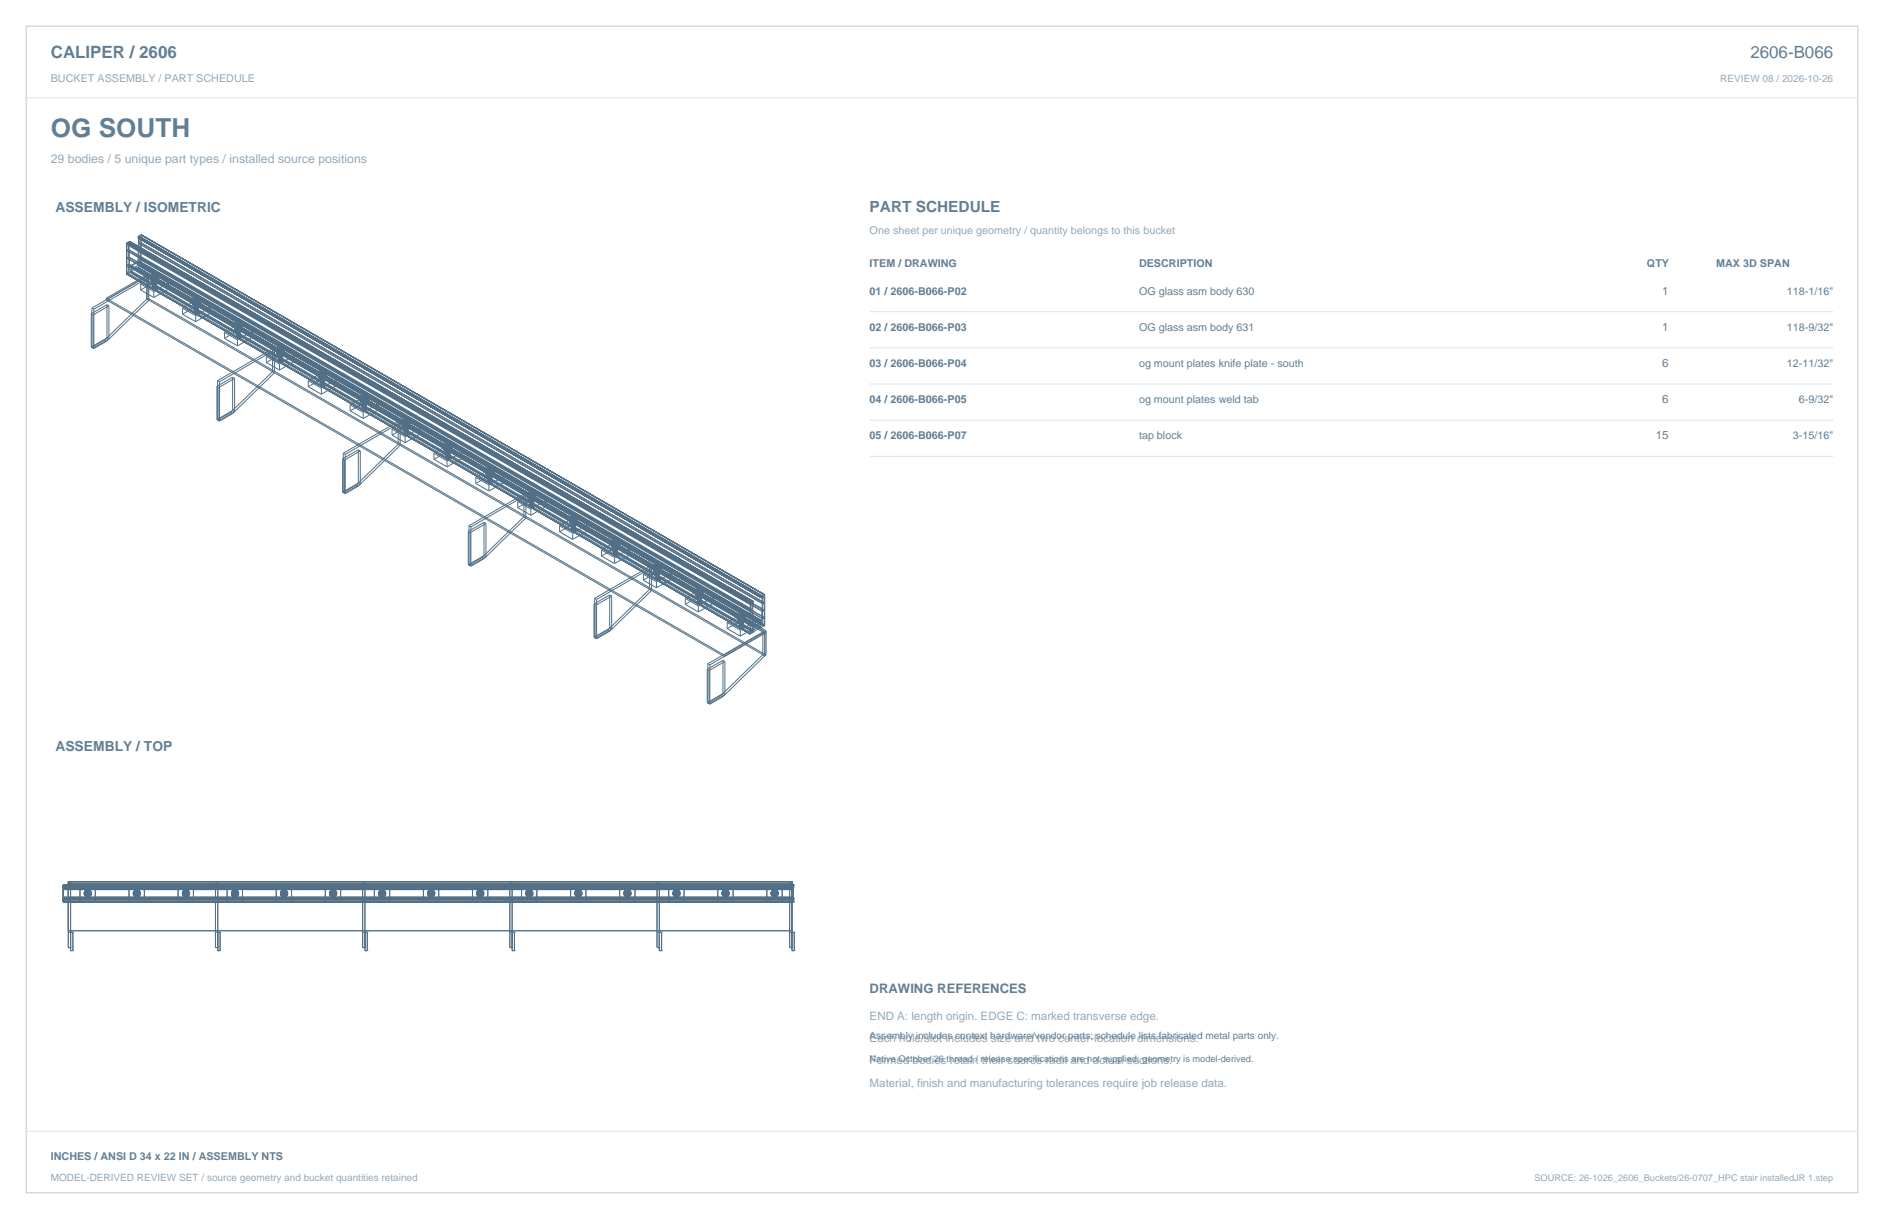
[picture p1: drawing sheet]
<svg xmlns="http://www.w3.org/2000/svg" width="864mm" height="559mm" viewBox="0 0 864 559" stroke-linecap="round" stroke-linejoin="round" font-family="sans-serif">
<defs><g id="words">
<text font-size="12" fill="#617e94" x="23" y="63">OG SOUTH</text>
<g font-size="7.8" fill="#617e94">
<text x="23" y="27">CALIPER / 2606</text>
<text x="802" y="27">2606-B066</text>
</g>
<text font-size="7.1" fill="#617e94" x="399" y="97">PART SCHEDULE</text>
<g font-size="6.3" fill="#617e94">
<text x="25" y="97">ASSEMBLY / ISOMETRIC</text>
<text x="25" y="344">ASSEMBLY / TOP</text>
</g>
<text font-size="6" fill="#617e94" x="399" y="455">DRAWING REFERENCES</text>
<text font-size="5.6" fill="#93a8b9" x="23" y="75">29 bodies / 5 unique part types / installed source positions</text>
<g font-size="5.3" fill="#617e94">
<text x="762" y="135">1</text>
<text x="762" y="152">1</text>
<text x="762" y="168">6</text>
<text x="762" y="185">6</text>
<text x="759" y="201">15</text>
</g>
<g font-size="5.3" fill="#93a8b9">
<text x="399" y="467">END A: length origin. EDGE C: marked transverse edge.</text>
<text x="399" y="478">Each hole/slot includes size and two center-location dimensions.</text>
<text x="399" y="488">Formed bodies retain their source radii and actual sections.</text>
<text x="399" y="498">Material, finish and manufacturing tolerances require job release data.</text>
</g>
<g font-size="4.9" fill="#93a8b9">
<text x="23" y="38">BUCKET ASSEMBLY / PART SCHEDULE</text>
<text x="399" y="107">One sheet per unique geometry / quantity belongs to this bucket</text>
</g>
<g font-size="4.9" fill="#617e94">
<text x="399" y="122">ITEM / DRAWING</text>
<text x="522" y="122">DESCRIPTION</text>
<text x="755" y="122">QTY</text>
<text x="787" y="122">MAX 3D SPAN</text>
<text x="399" y="135">01 / 2606-B066-P02</text>
<text x="522" y="135">OG glass asm body 630</text>
<text x="819" y="135">118-1/16&quot;</text>
<text x="399" y="152">02 / 2606-B066-P03</text>
<text x="522" y="152">OG glass asm body 631</text>
<text x="819" y="152">118-9/32&quot;</text>
<text x="399" y="168">03 / 2606-B066-P04</text>
<text x="522" y="168">og mount plates knife plate - south</text>
<text x="819" y="168">12-11/32&quot;</text>
<text x="399" y="185">04 / 2606-B066-P05</text>
<text x="522" y="185">og mount plates weld tab</text>
<text x="825" y="185">6-9/32&quot;</text>
<text x="399" y="201">05 / 2606-B066-P07</text>
<text x="522" y="201">tap block</text>
<text x="822" y="201">3-15/16&quot;</text>
<text x="23" y="532">INCHES / ANSI D 34 x 22 IN / ASSEMBLY NTS</text>
</g>
<g font-size="4.6" fill="#93a8b9">
<text x="789" y="38">REVIEW 08 / 2026-10-26</text>
<text x="23" y="541">MODEL-DERIVED REVIEW SET / source geometry and bucket quantities retained</text>
</g>
<text font-size="4.6" fill="#617e94" x="399" y="476">Assembly includes context hardware/vendor parts; schedule lists fabricated metal parts only.</text>
<text font-size="4.2" fill="#617e94" x="399" y="487">Native October 26 thread / release specifications are not supplied; geometry is model-derived.</text>
<text font-size="4.2" fill="#93a8b9" x="703" y="541">SOURCE: 26-1026_2606_Buckets/26-0707_HPC stair installedJR 1.step</text>
</g></defs>
<path d="M12 12h840v535h-840z" fill="none" stroke="#b8cad8" stroke-width=".46"/>
<path d="M12 45h840M399 143h441M399 159h441M399 176h441M399 193h441M399 209h441M12 519h840" fill="none" stroke="#dbe5ed" stroke-width=".46"/>
<g fill="none" stroke="#536f85" stroke-width=".46">
<path d="M58 112v14M58 112h.1M58 111v1M58 111l287 166M58 111h.1M58 118l288 167M58 115l286 165M58 112l286 165M58 118l286 165M58 112v3M58 115v3M58 118v4"/>
<path d="M58 112h1v2M59 114l286 165M59 114l-1 1M59 115l286 165M59 115h-1M59 115v3M59 111l291 169M59 111h.1M59 111l286 165M59 118l290 167M59 118h-1M59 118v3"/>
<path d="M59 112v10M59 112h.1M59 112l291 168M59 111v1M59 111h-1M63 120l286 165M63 120l-3 2M63 120h.1M63 119l286 166M63 119v1M63 119l286 165M63 119h.1"/>
<path d="M63 108v1M63 108h.1M63 109h.1M63 108l287 166M63 109l286 165M63 109h1M64 109h.1M64 109l-1 10M64 118l286 166M64 109h-1M64 108l-1 1M64 115l286 165"/>
<path d="M64 115v3M64 108h.1M64 108v1M64 112l286 165M64 112v3M64 111l286 165M64 118l286 165M64 109l286 165M64 118v1v3v-1M64 109v2M64 111v4M64 118v3"/>
<path d="M64 118h.1M64 111v1M64 109v3M65 108l286 165M65 108h-2M65 108h.1M65 108v14M49 137l283 163M49 137l283 164v-1M49 137h.1M49 140h1M49 140l-7 4"/>
<path d="M49 140v15M58 126l286 165M58 126h.1M58 122l286 165M58 125l286 165M58 122l293 168M58 122v3M59 121l287 166M59 121l-1 1M59 121v3M59 124l286 166M59 124l-1 1"/>
<path d="M59 121l286 165M59 122l292 168M59 122h.1M59 122h1M59 122l286 165M59 122v2M59 124l286 165M60 125l-2 1M60 125h.1M60 122h.1M60 125l286 165M60 124v1"/>
<path d="M60 124h.1M63 123l286 165M63 123l-3 1M63 123h.1M63 122l287 165M63 122v-2l-4 2M63 122l-4 2M64 121l287 166M64 130v3M64 133l6 3M64 130l6 4M65 122l286 165"/>
<path d="M65 122l-2 1M65 122h.1M67 137l284 164M67 137v-10l-25 14M67 137l-19 19M68 137l283 163M68 126l-19 11M68 126v11M68 137h-1M68 126l283 163M69 127h.1M69 127h1"/>
<path d="M69 128h.1M69 128v1M69 126h.1M69 126v1M69 129h1M69 129h.1M69 127l1 1M69 128h1M70 129h.1M70 127v1M70 127h.1M70 128h.1"/>
<path d="M70 128h-1M70 127l-1 1M70 128l-1 1M70 128v1M70 126h.1M70 126h-1M70 127v2M70 129h-1M70 126v1M70 127h1M70 128v4M70 132h.1"/>
<path d="M70 131v1M70 125v1M70 129h1M70 131h.1M70 130h.1M70 133h.1M70 128v5M70 127l1 1M70 132h1M70 129v1M70 128h1M70 132v1"/>
<path d="M70 133h1M70 130h1M70 134v2M70 134l7-4v2l-7 4M71 128h-1M71 131h.1M71 131h-1M71 133h.1M71 128v5M71 129h.1M71 132h.1M71 125v1"/>
<path d="M71 125h-1M71 126h-1M71 126h.1M71 127h.1M71 130h.1M71 128h.1M71 126v1M71 127h-1M71 129h-1M71 132h-1M71 129v4M71 129v1"/>
<path d="M71 128v1M71 129h1M71 125h.1M71 127v1M71 127v6M71 127h1M71 128h1M71 131v1M71 126v7M71 129l-7 4M71 126l-7 4M71 126h1"/>
<path d="M71 130h1M71 132l1 1M71 132h1M71 131h1M71 125l1 1M72 127l-1 1M72 128h-1M72 132h-1M72 132h.1M72 129h.1M72 129h-1M72 128v5"/>
<path d="M72 128h.1M72 133h-1M72 130h-1M72 131l-1 1M72 131h.1M72 133h.1M72 130h.1M72 127h.1M72 126h.1M72 126v1M72 131v1M72 127v5"/>
<path d="M72 127h-1M72 127v1M72 128v1M72 129l-1 1M72 127l1 1M72 128h1M72 126h1M72 128l1 1M72 127h1M73 126h.1M73 128h.1M73 129h.1"/>
<path d="M73 129h-1M73 127l-1 1M73 128v1M73 128h-1M73 126v1v-1M73 126v1M73 127h.1M88 138h.1M88 139h.1M88 138h1M88 139v1M88 139l1 1"/>
<path d="M88 137h.1M88 137v1M88 140h.1M88 140h1M89 138h.1M89 138v1M89 140h.1M89 139h.1M89 139h-1M89 137h.1M89 137h-1M89 139l-1 1"/>
<path d="M89 139v1M89 140h-1M89 139h1M89 138h1M89 139v4M89 137v1M89 139v5M89 140h1M90 138l-1 1M90 139h-1M90 137h-1M90 137h.1"/>
<path d="M90 139v5M90 139h.1M90 140h-1M90 137l-1 1M90 138h.1M90 138h-1M90 140h.1M90 136v1M90 136l-1 1M90 137v1M90 138h1M90 138v1"/>
<path d="M90 137h1M90 136h.1M90 136l1 1M90 140h1M90 139h1M91 138h.1M91 138h-1M91 140h-1M91 137v7M91 137l-7 4M91 137h.1M91 137v1"/>
<path d="M91 140h.1M91 139h.1M91 139h-1M91 139v5M91 138v1M91 139v4M91 139v1M91 140h1M91 139h1M91 138l1 1M91 138h1M91 137h1"/>
<path d="M92 139v1M92 138h-1M92 139l-1 1M92 139h.1M92 140h.1M92 139h-1M92 138v1M92 140h-1M92 137h.1M92 137v1M92 138h.1M42 159l1 1"/>
<path d="M42 144h1M42 144v15M42 141l1 1M42 141v18l6-3M43 144v16l7-5M43 142l25-15v11l-19 18M43 142v18M48 156h1M49 156l-6 4M49 155h1M49 155l-7 4M50 140l-7 4"/>
<path d="M50 140v15M84 144l6 3M84 141l6 4M84 141v3M89 143h.1M89 143h1M89 140l1 1M89 142v1M89 142l1 1M89 141h.1M89 144h.1M89 141h1"/>
<path d="M89 144h1M90 143h-1M90 141h.1M90 144h.1M90 142v1M90 142h-1M90 141h-1M90 143l-1 1M90 143h.1M90 145v2M90 145l7-4v2l-7 4M90 142h.1"/>
<path d="M90 141h1M90 143h1M90 142h1M91 141h-1M91 143h.1M91 143h-1M91 144h-1M91 140l-7 4M91 143v1M91 141h.1M91 142v1M91 142h.1"/>
<path d="M91 144h.1M91 140v1M103 155l6 4M103 152l6 4M103 152v3M108 149v1M108 150h.1M108 150v1M108 151h.1M108 148v1M108 148l-1 1M108 149h.1"/>
<path d="M108 148h.1M108 151h1M108 150h1M108 149h1M108 149l1 1M108 151l1 1M108 150l1 1M108 150v4M108 154h1M109 151h.1M109 151h-1M109 150h-1"/>
<path d="M109 154h-1M109 148l-1 1M109 150h.1M109 149h.1M109 149h-1M109 148h.1M109 148h-1M109 154h.1M109 152h.1M109 155h.1M109 150v5M109 149l-1 1"/>
<path d="M109 153v1M109 148v1M109 152h1M109 156v3M109 156l7-4v3l-7 4M109 153h.1M109 149h1M109 151h1M109 150h1M109 154v1M109 148h1M109 153h1"/>
<path d="M109 149l1 1M109 154l1 1M109 154h1M110 151h-1M110 150h-1M110 153l-1 1M110 153h.1M110 150v5M110 150h.1M110 149h.1M110 148h.1M110 151h.1"/>
<path d="M110 154h.1M110 154h-1M110 155h-1M110 153v1M110 152h-1M110 152h.1M110 155h.1M110 148v7M110 148l-7 4M110 151l-7 4M110 148v1M110 151h1"/>
<path d="M110 149v1M110 150v4M110 151v1M110 150v1M110 148h1M110 149h1M110 150h1M111 150h-1M111 150h.1M111 149h.1M111 151h.1M111 149h-1"/>
<path d="M111 151h-1M111 148h.1M111 150v1M111 150l-1 1M111 149v1M111 148v1M127 160h.1M127 159h.1M127 159v1M127 160v1M127 160h1M128 160h-1"/>
<path d="M128 160h.1M128 159h.1M128 159h-1M128 159v1M128 159h1M129 159h-1M129 159h.1M129 159v1M129 160h.1M129 159v7M129 159l-7 4M129 159h1"/>
<path d="M129 160h1M130 159h.1M130 160h.1M130 160v1M130 159v1M99 177l1 1M99 177v15M100 174l1 1M100 174l25-14v10l-19 19M100 174v19l6-4M100 178v15l8-4M101 175l25-15v11l-19 19"/>
<path d="M101 175v18M107 173h1M107 173l-8 4M107 173v15M108 173v16M108 173l-8 5M122 166l6 4M122 163l6 4M122 163v3M127 161h.1M127 162h.1M127 161v1"/>
<path d="M127 161h1M127 162h1M127 160l1 1M128 161h-1M128 161h.1M128 162h.1M128 161v4M128 161v1M128 162v1M128 165h.1M128 163h.1M128 166h.1"/>
<path d="M128 161v5M128 162h-1M128 162h1M128 163l1 1M128 160v1M128 167v3M128 164v1M128 163h1M128 166h1M128 164h.1M128 160h1M128 161h1"/>
<path d="M128 165h1M129 164v1M129 164h.1M129 164h-1M129 165h-1M129 165h.1M129 160v1M129 163h-1M129 161v5M129 161h-1M129 161h.1M129 163h.1"/>
<path d="M129 162h.1M129 162v1M129 166h.1M129 162h-1M129 163v1M129 162h1M129 161h1M129 161v4M129 161v1M130 160l-1 1M130 161h-1M130 162h.1"/>
<path d="M130 162h-1M130 161h.1M130 161h-2M130 161v1M130 160v2M135 166l-6-4-7 4M135 166v-3l-7 4M135 166l-7 4M141 177l6 4M141 174l6 4M141 174v3M146 171v1"/>
<path d="M146 173h.1M146 172v1M146 170v1M146 171h.1M146 172h.1M146 171l1 1M146 170h.1M146 173h1M146 171h1M146 172h1M146 172l1 1M147 172h-1"/>
<path d="M147 172h.1M147 171h-1M147 173h-1M147 173h.1M147 171v1M147 170h.1M147 170h-1M147 173v1M147 171h.1M147 172v1M147 174h.1M147 176h.1"/>
<path d="M147 172h1M147 174l1 1M147 177h.1M147 172v5M147 173h1M147 178v3M147 177h1M147 174h1M147 176h1M148 175v1M148 175l-1 1M148 170v2"/>
<path d="M148 170l-1 1M148 170h.1M148 172h-1M148 172h.1M148 173v1M148 173l-1 1M148 173h-1M148 173h.1M148 177h.1M148 176h-1M148 176h.1M148 172v5"/>
<path d="M148 171v1M148 171h.1M148 171l-1 1M148 171h-1M148 175h.1M148 174h-1M148 174h.1M148 170v1M148 170h-1M148 172h1M148 171v6M148 173l-7 4"/>
<path d="M148 173l6 4M148 171l-7 3M148 171h1M148 174v1M148 170h1M148 173h1M148 176h1M149 172h.1M149 171h.1M149 171h-1M149 172h-1M149 173h.1"/>
<path d="M149 176h.1M149 172v4M149 176h-1M149 174h-1M149 173h-1M149 172v1M149 174h.1M149 173v1M149 173l-1 1M149 170h.1M149 171v1M149 172h1"/>
<path d="M149 172l1 1M149 170v1M149 171h1M149 170l1 1M150 173h-1M150 172h-1M150 172v1M150 173h.1M150 172h.1M150 171h.1M150 171l-1 1M150 171h-1"/>
<path d="M154 177v-3l-7 4M154 177l-7 4M99 192l2 1M106 189l1 1M107 190l-6 3M107 188l1 1M107 188l-8 4M161 188l6 4M161 186l6 3M161 186v2M165 182v1M165 183h.1"/>
<path d="M165 184h.1M165 181v1M165 181v2M165 182h.1M165 183v1M165 184h1M165 183h1M165 181h.1M165 184l1 1M166 184v1M166 184h-1M166 184h.1"/>
<path d="M166 182v1M166 182h.1M166 183h.1M166 183h-1M166 183l-1 1M166 183v1M166 181h.1M166 181h-1M166 181l-1 1M166 185h.1M166 182h1M166 187h.1"/>
<path d="M166 185h1M166 188h.1M166 183v5M166 183h1M166 184h1M166 185v1M166 186h.1M166 184h2M166 187h1M166 188h1M166 186h1M167 189v3"/>
<path d="M167 188h-1M167 187h.1M167 187h-1M167 188h.1M167 183v5M167 183h-1M167 185h.1M167 187v1M167 181h.1M167 181h-1M167 182h.1M167 182h-1"/>
<path d="M167 182v1M167 183h.1M167 184v1M167 184l-1 1M167 188v1M167 183v6M167 181h1M167 189h.1M167 186h.1M167 184h.1M167 183h1M167 182v6"/>
<path d="M167 182l-6 4M167 182h1M167 185h1M167 188h1M167 187h1M168 184h-1M168 188h-1M168 181h.1M168 183h-1M168 187l-1 1M168 187h.1M168 184h.1"/>
<path d="M168 184v1M168 184l-1 1M168 185h.1M168 183v5M168 183v1M168 185l-1 1M168 188h.1M168 187h-1M168 183h.1M168 182h.1M168 183v4M168 182h-1"/>
<path d="M168 185h-1M168 182v1M168 183h1M168 183h-2M168 183l1 1M168 181l1 1M168 181h1M168 184h1M169 183h.1M169 181v1M169 182h.1M169 183v1"/>
<path d="M169 184h.1M169 184h-1M169 183h-1M169 182v1M173 188l-6-4-6 4M173 188v-3l-6 4M173 188l-6 4M180 197l7-4v7M180 199l6 4M180 197l6 3M180 197v2M184 193h.1"/>
<path d="M184 193v1M184 193l1 1M184 194h1M184 195h.1M184 195h1M184 194h.1M184 194v1M185 195h.1M185 194h.1M185 194h-1M185 192v1M185 192l-1 1"/>
<path d="M185 193h-1M185 195v1M185 193v1M185 193h.1M185 194l-1 1M185 194v1M185 195h-1M185 192h.1M185 196h.1M185 194h1M185 193h1M185 198h1"/>
<path d="M185 198h.1M185 196h1M185 195h1M185 196l1 1M185 199h.1M185 194v5M185 199h1M185 198l1 1M186 196h-1M186 199h-1M186 198h.1M186 195h.1"/>
<path d="M186 196h.1M186 199h.1M186 194h-1M186 198v1M186 198h-1M186 194l-1 1M186 193h-1M186 193h.1M186 194v5M186 194h.1M186 195h-1M186 199v1"/>
<path d="M186 200h.1M186 194v6M186 195h1M186 192h.1M186 192h-1M186 199h1M186 193v1M186 195v1M186 195l-1 1M186 194h1M186 193h1M186 192h1"/>
<path d="M186 197h.1M186 198h1M186 195l1 1M187 194h-1M187 194h.1M187 198h-1M187 198h.1M187 196h-1M187 195h-1M187 196h.1M187 199h.1M187 200h-1"/>
<path d="M187 193h.1M187 195h.1M187 194v1M187 197h-1M187 199v1M187 192h.1M187 198l-1 1M187 195v1M187 194v5M187 197h.1M187 196v1M187 194v4"/>
<path d="M187 193h-1M187 192h1M187 192l1 1M187 195h1M187 193v1M187 194h1M187 194l1 1M188 193h.1M188 192v1M188 192h.1M188 195h.1M188 195h-1"/>
<path d="M188 194h.1M188 194h-1M188 194v1M188 195l-1 1M188 193v1M193 199l-6-4-7 4M193 199v-3l-7 4M193 199l-7 4M157 210l1 1M157 210v16M157 208h1M157 208l26-15v11l-20 18"/>
<path d="M157 208v18l6-4M158 211v15l7-4M158 208l25-14v10l-19 19M158 208v18M164 206l1 1M164 206l-7 4M164 206v15M165 207v15M165 207l-7 4M186 200v3M199 211l6 3M199 208l6 3"/>
<path d="M199 208v3M204 205h.1M204 206h.1M204 204h.1M204 204l-1 1M204 204v1M204 205v1M204 206v1M204 203v1M204 207h.1M204 203h.1M204 207h1"/>
<path d="M204 206h1M204 205h1M204 204h1M205 209h.1M205 206h.1M205 209v1M205 206l-1 1M205 206h-1M205 204h-1M205 205h.1M205 204h.1M205 203h.1"/>
<path d="M205 203h-1M205 203l-1 1M205 207h.1M205 208h.1M205 210h.1M205 206v4M205 206v1M205 210v1M205 205h-1M205 205v6M205 205l1 1M205 207v1"/>
<path d="M205 205v1M205 211h.1M205 211v3M205 207h1M205 204v1M205 205h1M205 206h1M205 204h1M205 209h1M205 210h1M205 203h1M206 206h-1"/>
<path d="M206 209h-1M206 209h.1M206 205h.1M206 207h.1M206 210h.1M206 204h.1M206 205v6M206 206v1M206 206l-1 1M206 210h-1M206 211h-1M206 205h-1"/>
<path d="M206 205v1M206 206h.1M206 211h.1M206 204v7M206 204l-7 4M206 207h-1M206 203h.1M206 206l1 1M206 206v5M206 208h-1M206 210v1M206 208h.1"/>
<path d="M206 207v1M206 209v1M206 205h1M206 205v4M206 203h1M206 203l1 1M206 206h1M206 204h1M206 204v1M207 205h-1M207 205h.1M207 205l-1 1"/>
<path d="M207 204v1M207 204h.1M207 207h.1M207 205v1M207 207h-1M207 206h.1M207 203v1M207 206h-1M207 206v1M212 210l-6-3-7 4M212 210v-3l-7 4M212 210l-7 4"/>
<path d="M218 219l6 3M218 219v3M223 215v1M223 216h.1M223 217h.1M223 215h.1M223 217v1M223 216h1M223 216v1M223 218h.1M223 214v1M223 218h1"/>
<path d="M223 217h1M223 215h1M224 215l-1 1M224 216h-1M224 215h-1M224 216h.1M224 216v1M224 215h.1M224 215v1M224 218h.1M224 217v1M224 217h.1"/>
<path d="M224 214v1M224 214h-1M224 219h.1M224 217v4M224 217l-1 1M224 218v1M224 220h.1M224 216v6M224 219h1M224 217v5M224 218h1M224 214h.1"/>
<path d="M224 217l1 1M224 217h1M224 216h1M224 215h1M225 215h.1M225 215h-1M225 220h.1M225 220h-1M225 216h.1M225 216h-1M225 218h.1M225 214h.1"/>
<path d="M225 214h-1M225 219h.1M225 218h-1M225 216v6M225 215v1M225 216v1M225 217h-1M225 217v1M225 215v7M225 215l-7 4M225 217h.1M225 217v5"/>
<path d="M225 214h1M225 214l1 1M225 217l1 1M225 218v1M225 216h1M225 216v4M225 215h1M226 216h-1M226 214v1M226 214h.1M226 215h.1M226 217h.1"/>
<path d="M226 217v1M226 217h-1M226 215v1M226 216h.1M226 216l-1 1M226 216v1M226 218h.1M226 218h-1M157 226h1M163 222l1 1M164 223l-6 3M164 221l1 1"/>
<path d="M164 221l-7 5M218 222l6 3M222 239l1 1M222 239l-7 5M222 239v16M223 240v15M223 240l-7 4M224 220v1M224 221h.1M224 221v1M224 222h.1M224 222v3"/>
<path d="M224 221h1M224 222h1M225 221h.1M225 222h.1M225 220v1M225 221v1M231 221l-6-3-7 4M231 221v-3l-7 4M231 221l-7 4M237 233l6 3M237 230l6 3M237 230v3"/>
<path d="M242 226v1M242 226h.1M242 227h.1M242 228h.1M242 228v1M242 227l1 1M242 227h1M242 227v1M242 229h1M242 229h.1M242 226v2M242 226h1"/>
<path d="M242 228h1M243 227h.1M243 228h.1M243 228h-1M243 227l-1 1M243 226l-1 1M243 225v1M243 225l-1 1M243 226h-1M243 229h.1M243 227v1M243 228v1"/>
<path d="M243 228l-1 1M243 226h.1M243 226v1M243 227h-1M243 231h.1M243 231v1M243 227h1M243 225h.1M243 232h.1M243 230h1M243 232v1M243 228v5"/>
<path d="M243 230h.1M243 228h1M243 233h.1M243 227v6M243 229v1M243 229h1M243 233v3M243 233h1M243 232h1M243 226h1M244 231h.1M244 231h-1"/>
<path d="M244 226v1M244 226h-1M244 226h.1M244 227h-1M244 227h.1M244 228v1M244 228l-1 1M244 233h.1M244 228h.1M244 228h-1M244 232h.1M244 232h-1"/>
<path d="M244 227v6M244 227v1M244 228v5M244 229h.1M244 225v1M244 225h-1M244 225h.1M244 230h.1M244 227h1M244 226v7M244 226l-7 4M244 226h1"/>
<path d="M244 229v1M244 225h1M244 228l1 1M244 228h1M244 231v1M244 231h1M244 232v1M245 226l-1 1M245 226h.1M245 227h.1M245 227h-1M245 229h.1"/>
<path d="M245 231h.1M245 231h-1M245 227v5M245 232h-1M245 229h-1M245 228h-1M245 231l-1 1M245 231v1M245 228h.1M245 225v1M245 228v1M245 226v1"/>
<path d="M245 227v1M245 227l-1 1M245 228h1M245 226l1 1M245 226h1M246 228h-1M246 228h.1M246 227h-1M246 226v1M246 227h.1M250 232l-6-3-7 4M250 232v-3l-7 4"/>
<path d="M250 232l-7 4M261 238h.1M261 239h.1M261 239v1M261 237h.1M261 237v1M261 240h.1M261 239l1 1M261 240h1M261 238h1M261 238l1 1M261 238v1"/>
<path d="M262 240h.1M262 238v1M262 238h.1M262 239h.1M262 239h-1M262 238l-1 1M262 237h.1M262 237h-1M262 239v1M262 237v1M262 238h-1M262 238h1"/>
<path d="M262 236v1M262 239v5M262 238l1 1M262 239l1 1M262 240h1M262 238v6M262 239h1M262 240h2M263 238h.1M263 239v5M263 239h-1M263 236v1"/>
<path d="M263 236h-1M263 237h-1M263 237h.1M263 237v1M263 238h-1M263 240h.1M263 240h-1M263 238v1M263 239h.1M263 238v6M263 236h.1M263 236h1"/>
<path d="M263 237h1M263 238h1M263 237v7M263 237l-6 4M263 239h1M264 239v5M264 239h.1M264 240h-1M264 236v1M264 236h.1M264 237h.1M264 238h-1"/>
<path d="M264 238h.1M264 239v1M264 239l-1 1M264 240h.1M264 239h-1M264 238v5M264 237l-1 1M264 237v1M264 238v1M264 237v2M264 238l1 1M264 239h1"/>
<path d="M264 237h1M264 240h1M265 240h-1M265 240h.1M265 239h.1M265 237v1M265 237h.1M265 239l-1 1M265 238h-1M265 239h-1M265 238h.1M215 259l1 1"/>
<path d="M215 244h1M215 244v15M215 241l1 1M215 241l25-15v11l-19 19M215 241v18l6-3M216 244v15l7-4M216 242l25-15v10l-19 19M216 242v18M221 256h1M222 256l-6 4M222 255h1M222 255l-7 4"/>
<path d="M257 244l6 3M257 241l6 3M257 241v3M262 242v1M262 243h.1M262 242h.1M262 241h.1M262 244h.1M262 242h1M262 243h1M262 244h1M262 241h1"/>
<path d="M263 242h-1M263 244v3M263 240l-1 1M263 243l-1 1M263 242h.1M263 244h.1M263 243h.1M263 241h.1M263 242h1M263 243h1M263 240l1 1M264 242h.1"/>
<path d="M264 242h-1M264 241h-1M264 243h-1M264 242v1M264 243h.1M264 241h.1M264 244h.1M264 243v1M269 243l-6-3-6 4M269 243v-2l-6 3M269 243l-6 4M276 255l6 3"/>
<path d="M276 252l6 4M276 252v3M280 250h.1M280 249h.1M280 249h1M280 250l1 1M280 248h.1M280 248v1M280 251h.1M280 251h1M280 250h1M281 251h.1"/>
<path d="M281 249h.1M281 249v1M281 250h.1M281 250h-1M281 248h.1M281 248h-1M281 250v1M281 249v2M281 248v1M281 250h1M281 249l1 1M281 249h1"/>
<path d="M281 254h.1M281 254h1M281 253l1 1M281 253v1M281 247v1M281 251h1M281 253h.1M281 252h1M281 255h.1M281 250v5M281 252h.1M281 255h1"/>
<path d="M282 252h-1M282 254l-1 1M282 254h.1M282 251h.1M282 249h-1M282 253h.1M282 253h-1M282 248h-1M282 248h.1M282 250v5M282 250h.1M282 252h.1"/>
<path d="M282 251h-1M282 250h-1M282 249h.1M282 255h.1M282 251h1M282 249v1M282 253v1M282 256v2M282 247v1M282 247h-1M282 254h1M282 251v1"/>
<path d="M282 248v1M282 249h1M282 248h1M282 250h1M282 247h.1M282 247h1M282 249l1 1M282 253h1M283 250h-1M283 249h.1M283 249h-1M283 253h-1"/>
<path d="M283 253h.1M283 251h-1M283 251v1M283 254h.1M283 254h-1M283 255h-1M283 248v7M283 251l6 3M283 248l-7 4M283 251l-7 4M283 248h.1M283 251h.1"/>
<path d="M283 250h.1M283 253v1M283 250v5M283 255h.1M283 247v1M283 249v1M283 252h-1M283 254v1M283 252h.1M283 248v1M283 249v5M283 248l-1 1"/>
<path d="M283 250v1M283 248h1M283 250l1 1M283 249l1 1M283 249h1M283 248v2M283 250h1M284 248h.1M284 250h.1M284 250v1M284 249h-1M284 250h-1"/>
<path d="M284 251h.1M284 249v1M284 251h-1M284 248v1M284 249l-1 1M284 249h.1M289 254v-2l-7 4M289 254l-7 4M299 260h1M300 259l-1 1M300 260h.1M300 259v1"/>
<path d="M300 259h.1M300 260v1M300 260h1M301 259l-1 1M301 259h.1M301 259h-1M301 258v1M301 260h.1M301 259v1M301 259h1M301 258h.1M301 258h1"/>
<path d="M302 259h.1M302 259h-1M302 260h.1M302 259v7M302 259l-7 4M302 258v1M302 259v1M302 259h1M302 260h1M303 260h-1M303 260h.1M303 259v2"/>
<path d="M303 259l-1 1M303 259v1M303 259h.1M272 277h1M272 277v15M273 274v1M273 274l25-14v10l-19 19M273 274v18l6-3M273 277v16l7-5M273 275l26-15v11l-20 18M273 275v18M279 273h1"/>
<path d="M279 273l-7 4M279 273v15M280 273v15M280 273l-7 4M295 266l6 3M295 263l6 4M295 263v3M300 261h.1M300 261v1M300 262h.1M300 262h1M300 261h1"/>
<path d="M300 260l1 1M301 260l-1 1M301 262v1M301 261v1M301 265h.1M301 261h.1M301 262h-1M301 261h-1M301 264v1M301 262h.1M301 260v1M301 264h.1"/>
<path d="M301 263h.1M301 266h.1M301 261v5M301 260h-1M301 262h1M301 263h1M301 267v2M301 265v1M301 260h1M301 261h1M301 264h1M301 260l1 1"/>
<path d="M301 265h1M302 261h.1M302 266h-1M302 264h.1M302 260v1M302 261v5M302 262h.1M302 262h-1M302 265h.1M302 265h-1M302 261h-1M302 264v1"/>
<path d="M302 263h.1M302 265v1M302 262h1M302 266h.1M302 260l1 1M302 261v4M302 261v1M302 262v1M302 261l1 1M302 261h1M303 261h-1M303 260v1"/>
<path d="M303 261h.1M303 261h-2M303 260l-1 1M303 262h.1M303 262h-1M303 261v1M308 265l-6-3-7 4M308 265v-2l-7 4M308 265l-7 4M314 274l7-4v7M314 277l6 4M314 274l6 4"/>
<path d="M314 274v3M319 272h.1M319 271h.1M319 271v1M319 273h.1M319 272v1M319 270v1M319 271l1 1M319 270h.1M319 272h1M319 271h1M319 273h1"/>
<path d="M320 271v1M320 271l-1 1M320 271h.1M320 271h-1M320 272h-1M320 272h.1M320 273h.1M320 272v1M320 276h.1M320 270v1M320 270l-1 1M320 270h.1"/>
<path d="M320 270h-1M320 273v1M320 275v1M320 274h1M320 277h.1M320 272v5M320 274h.1M320 273h-1M320 275h.1M320 273h1M320 278v3M320 276v1"/>
<path d="M320 276l1 1M320 270h1M320 271h1M320 272h1M320 277h1M320 276h1M321 271h.1M321 271h-1M321 270h-1M321 270h.1M321 275v1M321 275h.1"/>
<path d="M321 275h-1M321 272h-1M321 276h-1M321 276h.1M321 271v1M321 272h.1M321 272v5M321 273h.1M321 277h.1M321 274h.1M321 274h-1M321 273l6 4"/>
<path d="M321 273l-7 4M321 270v1M321 270h1M321 273h1M321 271l1 1M321 272v4M321 273v1M321 270l1 1M321 272v1M321 271h1M322 271l-1 1M322 271h.1"/>
<path d="M322 270h.1M322 273h.1M322 273h-1M322 272h.1M322 271v1M322 272h-1M322 272v1M322 270v1M327 277v-3l-7 4M327 277l-7 4M344 277v14M344 277h.1"/>
<path d="M344 276v1M344 276h.1M344 277v3M345 277h-1M345 277v2M345 279l-1 1M345 280v3h-1M345 280h-1M345 276h.1M345 277v10M345 277h.1M345 276v1"/>
<path d="M345 276h-1M349 274h.1M349 273v1M349 273h.1M349 274v10M350 274h-1M350 273h-1M350 274h.1M350 273h.1M350 273v1M350 277v3M350 274v3"/>
<path d="M350 274v2M350 276v4M350 280v3M350 280h.1M350 276v1M350 273l-1 1M351 273h-1M351 273h.1M351 273v14M272 292l1 1M279 289h.1M279 289l-6 4"/>
<path d="M279 288h1M279 288l-7 4M333 285v3M333 288l6 4M333 285l6 4M338 282h.1M338 282v1M338 283h.1M338 283v1M338 284h.1M338 281v1M338 282l1 1"/>
<path d="M338 283h1M338 281h.1M338 284h1M338 282h1M339 283h.1M339 282h.1M339 283v1M339 283l-1 1M339 283h-1M339 282v1M339 284h-1M339 284h.1"/>
<path d="M339 281h.1M339 281h-1M339 282h-1M339 284v1M339 287h.1M339 288h.1M339 283v5M339 283h1M339 284h1M339 287h1M339 285h.1M339 286v1"/>
<path d="M339 281v1M339 282h1M339 285h1M339 289v3M339 286h.1M339 288h1M339 284l1 1M340 282h.1M340 285h.1M340 284h.1M340 286v1M340 286h-1"/>
<path d="M340 281v1M340 281h-1M340 281h.1M340 282l-1 1M340 283h.1M340 284h-1M340 288h.1M340 287h-1M340 287h.1M340 287l-1 1M340 283v5M340 282h-1"/>
<path d="M340 282v1M340 286h.1M340 283h-1M340 284v1M340 287v1M340 282h1M340 282l1 1M340 281v7M340 281l-7 4M340 281l1 1M340 288h1M340 281h1"/>
<path d="M340 284h1M340 283h1M340 285h-1M340 287h1M341 288h-1M341 287h-1M341 282h.1M341 282v1M341 282l-1 1M341 287h.1M341 283h-1M341 283v5"/>
<path d="M341 282h-1M341 283h.1M341 284l-1 1M341 284h.1M341 284h-1M341 283v1M341 281h.1M341 283h-2M341 283h1M341 282v2M341 281l1 1M341 281h1"/>
<path d="M342 284h-1M342 284h.1M342 282l-1 1M342 282h-1M342 283v1M342 283l-1 1M342 283h.1M342 281v1M342 282h.1M344 291h.1M344 287l1-1v4h-1M344 283h1v3l-1 1z"/>
<path d="M344 280v3M344 287v3M345 287h.1M345 287v2M345 290l-1 1M345 290h.1M345 287h1M346 290h.1M346 290h-1M346 287h.1M346 288l-6-4-7 4M346 285l-7 4"/>
<path d="M346 288l-7 4M346 285v3M349 285l-3 2M349 288l-3 2M349 288h.1M349 285h.1M349 285v2l-4 2M349 285l-4 2M349 284v1M350 280l-1 4 1-1M350 284v3M350 290v10"/>
<path d="M350 290h1M350 290l-26 14M350 283v3v1M350 283v1M350 287l-1 1M350 287h.1M351 287h-1M351 287h.1M351 290v11M351 289v11M351 290h.1M351 289l-19 11"/>
<path d="M351 290l-26 15M324 307h1M324 307v15M324 304l1 1M324 304v18l6-3M325 307v16l7-5M325 305v18M330 319h1M331 318h1M331 303h1M331 319l-6 4M331 303l-7 4"/>
<path d="M331 303v15M331 318l-7 4M332 303v15M332 303l-7 4M350 300l1 1M350 300l-20 19M351 301l-20 18M351 300v1M324 322l1 1M29 406h.1M29 413h.1M29 407h.1"/>
<path d="M29 412h.1M29 412h335M29 407h335M29 413h335M29 406h335M29 411h335M29 408h335M29 406v7M31 404h.1M31 405h.1M31 404h332M31 405h332"/>
<path d="M31 404v30M32 405h.1M32 405v31M37 414h.1M37 405h.1M37 405v9M37 414h7M37 405h7M39 409h.1M39 410h.1M39 409v1M39 410v1"/>
<path d="M39 408v1M39 408h.1M39 410l1 1M39 409h1M39 411h.1M39 409l1 1M39 411h1M39 408l1 1M39 410h1M40 410h.1M40 409h-1M40 409h.1"/>
<path d="M40 409v1M40 411h.1M40 410h-1M40 408h.1M40 408h-1M40 408v1M40 410v1M40 410l-1 1M40 408h1M40 408l1 1M40 408l-1 1M40 409h1"/>
<path d="M40 410h1M40 411h1M41 409h.1M41 410h.1M41 410h-1M41 409h-1M41 408h-1M41 408v1M41 411h.1M41 408h.1M41 411h-1M41 410l-1 1"/>
<path d="M41 410v1M41 409v1M41 408l-1 1M41 410h1M41 409l1 1M41 409h1M42 409h-1M42 409h.1M42 410h.1M42 410h-1M42 409v1M44 414h.1"/>
<path d="M44 405h.1M44 405v9M59 414h.1M59 405h.1M59 405v9M59 414h7M59 405h7M61 409h.1M61 410h.1M61 409v1M61 409l1 1M61 410h1"/>
<path d="M61 409h1M61 410l1 1M62 410v1M62 408v1M62 408l-1 1M62 410h.1M62 410l1 1M62 410h-1M62 409h.1M62 408h.1M62 411h.1M62 409h-1"/>
<path d="M62 409v1M62 411h1M62 410h1M63 408h-1M63 408h.1M63 409h.1M63 410h.1M63 409h-1M63 411h.1M63 411h-1M63 408l1 1M63 408l-1 1"/>
<path d="M63 408v1M63 410v1M63 410h1M63 408h1M63 409v1M63 410l1 1M63 409h1M64 409h-1M64 409h.1M64 410h-1M64 409v1M64 408v1"/>
<path d="M64 408l-1 1M64 408h.1M64 410h.1M64 410v1M64 410l-1 1M64 411h.1M64 411h-1M66 414h.1M66 405h.1M66 405v9M82 414h.1M82 405h.1"/>
<path d="M82 414h7M82 405h7M82 405v9M84 409h.1M84 410h.1M84 409v1M84 410v1M84 408v1M84 408h.1M84 410l1 1M84 409h1M84 411h.1"/>
<path d="M84 409l1 1M84 411h1M84 408l1 1M84 410h1M85 410h.1M85 409h-1M85 409v1M85 411h.1M85 409h.1M85 410h-1M85 408h.1M85 408h-1"/>
<path d="M85 408v1M85 410v1M85 410l-1 1M85 408h1M85 408l1 1M85 408l-1 1M85 409h1M85 410h1M85 411h1M86 409h-1M86 409h.1M86 408h-1"/>
<path d="M86 408v1M86 411h.1M86 408h.1M86 411h-1M86 410h.1M86 410h-1M86 410l-1 1M86 409v1M86 410v1M86 408l-1 1M86 410h1M86 409l1 1"/>
<path d="M86 409h1M87 409h-1M87 409h.1M87 410h.1M87 410h-1M87 409v1M89 414h.1M89 405h.1M89 405v9M99 405h.1M99 405v29M100 405h.1"/>
<path d="M100 405v31M104 414h.1M104 405h.1M104 414h7M104 405h7M104 405v9M106 409h.1M106 410h.1M106 409v1M106 409l1 1M106 410h1M106 409h1"/>
<path d="M106 410l1 1M107 408v1M107 408l-1 1M107 410h.1M107 410h-1M107 410l1 1M107 409h.1M107 409h-1M107 409v1M107 408h.1M107 411h.1M107 410v1"/>
<path d="M107 411h1M107 410h1M107 408h1M108 410h.1M108 411h.1M108 411h-1M108 409h.1M108 409h-1M108 408h.1M108 408h-1M108 408l1 1M108 408l-1 1"/>
<path d="M108 408v1M108 410v1M108 410h1M108 408h1M108 409v1M108 410l1 1M108 409h1M109 409h.1M109 408h.1M109 408v1M109 408l-1 1M109 410h.1"/>
<path d="M109 410h-1M109 409h-1M109 409v1M109 410v1M109 410l-1 1M109 411h.1M109 411h-1M111 414h.1M111 405h.1M111 405v9M127 414h.1M127 405h.1"/>
<path d="M127 405v9M127 414h7M127 405h7M129 409h.1M129 410h.1M129 409v1M129 410v1M129 408v1M129 410l1 1M129 409h1M129 408h.1M129 411h.1"/>
<path d="M129 409l1 1M129 411h1M129 408l1 1M129 410h1M130 409h-1M130 410h.1M130 409v1M130 411h.1M130 409h.1M130 410h-1M130 408h-1M130 408h.1"/>
<path d="M130 408v1M130 410v1M130 410l-1 1M130 408h1M130 408l1 1M130 408l-1 1M130 410h1M130 411h1M130 409h1M131 411h.1M131 408h.1M131 411h-1"/>
<path d="M131 410h.1M131 410h-1M131 410l-1 1M131 409h.1M131 409v1M131 408h-1M131 410v1M131 408v1M131 408l-1 1M131 410h1M131 409l1 1M131 409h1"/>
<path d="M132 409h-1M132 410h-1M132 409h.1M132 409v1M132 410h.1M134 414h.1M134 405h.1M134 405v9M149 414h.1M149 405h.1M149 405v9M149 414h7"/>
<path d="M149 405h7M151 409h.1M151 410h.1M151 409v1M151 409l1 1M151 410h1M151 409h1M151 410l1 1M152 408l-1 1M152 408v1M152 410h.1M152 410v1"/>
<path d="M152 410h-1M152 409h.1M152 409v1M152 408h.1M152 411h.1M152 409h-1M152 411h1M152 410h1M152 408h1M153 409h.1M153 409h-1M153 410h-1"/>
<path d="M153 411h.1M153 408h.1M153 410h.1M153 408h-1M153 411h-1M153 408l1 1M153 408l-1 1M153 408v1M153 410v1M153 410h1M153 408h1M153 409v1"/>
<path d="M153 410l1 1M153 409h1M154 408v1M154 408l-1 1M154 408h.1M154 409h.1M154 410h.1M154 410h-1M154 409h-1M154 409v1M154 410v1M154 410l-2 1"/>
<path d="M154 411h.1M154 411h-1M156 414h.1M156 405h.1M156 405v9M166 405h.1M166 405v29M167 405h.1M167 405v31M172 414h.1M172 405h.1M172 414h7"/>
<path d="M172 405h7M172 405v9M174 409h.1M174 410h.1M174 409v1M174 410v1M174 408v1M174 410l1 1M174 408h.1M174 411h.1M174 409l1 1M174 411h1"/>
<path d="M174 409h1M174 410h1M175 410h.1M175 409v1M175 411h.1M175 409h.1M175 410h-1M175 409h-1M175 408h-1M175 408h.1M175 408l-1 1M175 410l-1 1"/>
<path d="M175 408l1 1M175 410h1M175 408h1M175 411h1M175 409h1M176 410h.1M176 410l-1 1M176 409h.1M176 410h-1M176 411h.1M176 411h-1M176 408h-1"/>
<path d="M176 408h.1M176 409v1M176 410v1M176 408v1M176 408l-1 1M176 410h1M176 409l1 1M176 409h1M177 409h-1M177 410h-1M177 409h.1M177 409v1"/>
<path d="M177 410h.1M179 414h.1M179 405h.1M179 405v9M194 414h.1M194 405h.1M194 414h7M194 405h7M194 405v9M196 409h.1M196 410h.1M196 409v1"/>
<path d="M196 409l1 1M196 409h1M196 410l1 1M196 408l1 1M196 408v1M196 408h.1M196 410h1M197 409h.1M197 410h.1M197 410h-1M197 409v1M197 408h.1"/>
<path d="M197 411h.1M197 408l-1 1M197 409h-1M197 409l-1 1M197 408h-1M197 408v1M197 410v1M197 411h1M197 410h1M197 408h1M198 409h.1M198 409h-1"/>
<path d="M198 410h.1M198 410h-1M198 411h.1M198 408h.1M198 408h-1M198 411h-1M198 408l1 1M198 408l-1 1M198 408v1M198 410v1M198 410h1M198 409v1"/>
<path d="M198 410l1 1M198 408h1M198 409h1M199 409h.1M199 410h-1M199 410h.1M199 409h-1M199 409v1M199 410v1M199 410l-2 1M199 411h.1M199 408h.1"/>
<path d="M199 411h-1M199 408v1M201 414h.1M201 405h.1M201 405v9M217 414h.1M217 405h.1M217 414h7M217 405h7M217 405v9M219 409h.1M219 410h.1"/>
<path d="M219 409v1M219 410v1M219 408v1M219 410l1 1M219 408h.1M219 411h.1M219 409l1 1M219 411h1M219 409h1M219 410h1M220 411h.1M220 409h.1"/>
<path d="M220 410h.1M220 409h-1M220 410h-1M220 409v1M220 408h.1M220 408h-1M220 408l-1 1M220 410l-1 1M220 408l1 1M220 410h1M220 408h1M220 411h1"/>
<path d="M220 409h1M221 409h.1M221 410l-1 1M221 410h.1M221 410h-1M221 411h.1M221 411h-1M221 408h-1M221 408h.1M221 409v1M221 410v1M221 409h-1"/>
<path d="M221 408l-1 1M221 408v1M221 410h1M221 409l1 1M221 409h1M222 410h-1M222 409v1M222 409h-1M222 409h.1M222 410h.1M224 414h.1M224 405h.1"/>
<path d="M224 405v9M234 405h.1M234 405v29M235 405h.1M235 405v31M239 414h.1M239 405h.1M239 414h7M239 405h7M239 405v9M241 409h.1M241 410h.1"/>
<path d="M241 409v1M241 409l1 1M241 409h1M241 410l1 1M241 408l1 1M241 408v1M241 408h.1M241 410h1M242 410h-1M242 409v1M242 408h.1M242 411h.1"/>
<path d="M242 408l-1 1M242 410h.1M242 409h-1M242 409h.1M242 409l-1 1M242 408h-1M242 408v1M242 410v1M242 411h1M242 410h1M242 408h1M242 409h1"/>
<path d="M243 408h-1M243 408h.1M243 411h.1M243 410h.1M243 409h.1M243 409h-1M243 411h-1M243 408l1 1M243 408l-1 1M243 408v1M243 410v1M243 410h1"/>
<path d="M243 409v1M243 410l1 1M243 408h1M243 409h1M243 409l1 1M244 410h-1M244 410h.1M244 410v1M244 410l-2 1M244 409h.1M244 409v1M244 411h.1"/>
<path d="M244 408h.1M244 411h-1M244 408v1M244 409h-1M246 414h.1M246 405h.1M246 405v9M262 414h.1M262 405h.1M262 405v9M262 414h7M262 405h7"/>
<path d="M263 409h.1M263 410h.1M263 409v1M263 410h1M264 409h.1M264 409v1M264 410h.1M264 409h-1M264 410v1M264 408v1M264 410l1 1M264 408h.1"/>
<path d="M264 411h.1M264 409l1 1M264 409h1M264 410h1M264 411h1M265 409h.1M265 410h.1M265 409h-1M265 411h-1M265 410h-1M265 409v1M265 408h.1"/>
<path d="M265 408h-1M265 408l-1 1M265 410v1M265 411h.1M265 410l-1 1M265 408l1 1M265 408h1M265 410h1M265 408v1M265 409h1M266 410h.1M266 411h.1"/>
<path d="M266 409h.1M266 410h-1M266 411h-1M266 408h-1M266 408h.1M266 409v1M266 410v1M266 408v1M266 408l-1 1M266 410l-1 1M266 409l1 1M266 409h1"/>
<path d="M266 410h1M267 409h-1M267 410h-1M267 409h.1M267 409v1M267 410h.1M269 414h.1M269 405h.1M269 405v9M284 414h.1M284 405h.1M284 405v9"/>
<path d="M284 414h7M284 405h7M286 409h.1M286 410h.1M286 409v1M286 409h1M286 410l1 1M286 408v1M286 408h.1M286 410h1M287 409v1M287 408h.1"/>
<path d="M287 411h.1M287 408l-1 1M287 410h.1M287 409h-1M287 410h-1M287 409h.1M287 409l-1 1M287 408h-1M287 408v1M287 410v1M287 411h1M287 410h1"/>
<path d="M287 408h1M287 409h1M288 408h-1M288 408h.1M288 411h.1M288 410h.1M288 409h.1M288 409h-1M288 411h-1M288 408l1 1M288 408l-1 1M288 408v1"/>
<path d="M288 410v1M288 410l1 1M288 408h1M288 409v1M288 409h1M288 410h1M289 410h.1M289 410v1M289 410h-1M289 410l-2 1M289 409h.1M289 409v1"/>
<path d="M289 411h.1M289 408h.1M289 411h-1M289 408v1M289 409h-1M291 414h.1M291 405h.1M291 405v9M301 405h.1M301 405v29M302 405h.1M302 405v31"/>
<path d="M307 414h.1M307 405h.1M307 414h7M307 405h7M307 405v9M308 409h.1M308 410h.1M308 410h1M308 409v1M309 409h.1M309 409v1M309 410h.1"/>
<path d="M309 409h-1M309 410v1M309 408v1M309 410l1 1M309 408h.1M309 411h.1M309 409h1M309 410h1M309 411h1M310 410h-1M310 410h.1M310 409h.1"/>
<path d="M310 409h-1M310 409l-1 1M310 408h.1M310 408h-1M310 408l-1 1M310 410v1M310 411h.1M310 411h-1M310 410l-1 1M310 408l1 1M310 410h1M310 408h1"/>
<path d="M310 408v1M310 411h1M310 409h1M311 410h.1M311 409h.1M311 410h-1M311 411h.1M311 411h-1M311 408h-1M311 408h.1M311 409v1M311 410v1"/>
<path d="M311 409h-1M311 408l-1 1M311 408v1M311 410l-1 1M311 409l1 1M311 409h1M311 410h1M312 410h-1M312 409h-1M312 409v1M312 409h.1M312 410h.1"/>
<path d="M314 414h.1M314 405h.1M314 405v9M329 414h.1M329 405h.1M329 414h7M329 405h7M329 405v9M331 409h.1M331 410h.1M331 409v1M331 409h1"/>
<path d="M331 410v1M331 410l1 1M331 408v1M331 410h1M331 408h.1M331 411h.1M331 411h1M332 409h-1M332 409l-1 1M332 410h-1M332 409h.1M332 409v1"/>
<path d="M332 410h.1M332 411h.1M332 408h.1M332 408h-1M332 408v1M332 408l-1 1M332 410v1M332 411h1M332 410h1M332 408h1M332 409h1M333 408h-1"/>
<path d="M333 408h.1M333 411h.1M333 410h.1M333 409h.1M333 409h-1M333 411h-1M333 408l1 1M333 408l-1 1M333 408v1M333 410v1M333 409v1M333 410l1 1"/>
<path d="M333 408h1M333 410h1M333 409h1M334 410h.1M334 410v1M334 410l-2 1M334 409h.1M334 410h-1M334 409v1M334 411h.1M334 408h.1M334 411h-1"/>
<path d="M334 408v1M334 409h-1M336 414h.1M336 405h.1M336 405v9M352 414h.1M352 405h.1M352 414h7M352 405h7M352 405v9M353 409h.1M353 410h.1"/>
<path d="M353 410h1M353 409v1M354 409h.1M354 409v1M354 410h.1M354 409h-1M354 410v1M354 408v1M354 410l1 1M354 408h.1M354 411h.1M354 409h1"/>
<path d="M354 411h1M354 410h1M355 409h-1M355 408h.1M355 408l-1 1M355 408h-1M355 409h.1M355 410h.1M355 410h-1M355 410v1M355 411h.1M355 411h-1"/>
<path d="M355 408l1 1M355 410h1M355 408h1M355 408v1M355 411h1M355 409h1M356 409h.1M356 411h.1M356 410h.1M356 410h-1M356 411h-1M356 408h.1"/>
<path d="M356 408h-1M356 409v1M356 410v1M356 409h-1M356 408l-1 1M356 408v1M356 410l-1 1M356 409l1 1M356 410h1M356 409h1M357 410h-1M357 410h.1"/>
<path d="M357 409h.1M357 409v1M359 414h.1M359 405h.1M359 405v9M362 405h.1M362 405v29M363 405h.1M363 404h.1M363 404v32M364 406h.1M364 413h.1"/>
<path d="M364 407h.1M364 412h.1M364 406v7M31 427h.1M31 434h.1M31 427h332M31 427h2M31 434h1M32 434h.1M32 427h.1M32 436h.1M32 436h1"/>
<path d="M33 436h.1M33 427h.1M33 427v9M99 434h.1M99 427h2M99 434h1M100 434h.1M100 427h.1M100 436h.1M100 436h1M101 436h.1M101 427h.1"/>
<path d="M101 427v9M166 434h.1M166 427h2M166 434h1M167 434h.1M167 427h.1M167 436h.1M167 436h1M168 436h.1M168 427h.1M168 427v9M234 434h.1"/>
<path d="M234 427h2M234 434h1M235 434h.1M235 427h.1M235 436h.1M235 436h1M236 436h.1M236 427h.1M236 427v9M301 434h.1M301 427h2M301 434h1"/>
<path d="M302 434h.1M302 427h.1M302 436h.1M302 436h1M303 436h.1M303 427h.1M303 427v9M362 434h.1M362 427h2M362 434h1M363 427h.1M363 434h.1"/>
<path d="M363 436h.1M363 436h1M364 436h.1M364 427h.1M364 427v9"/>
</g>
<use href="#words"/>
</svg>
